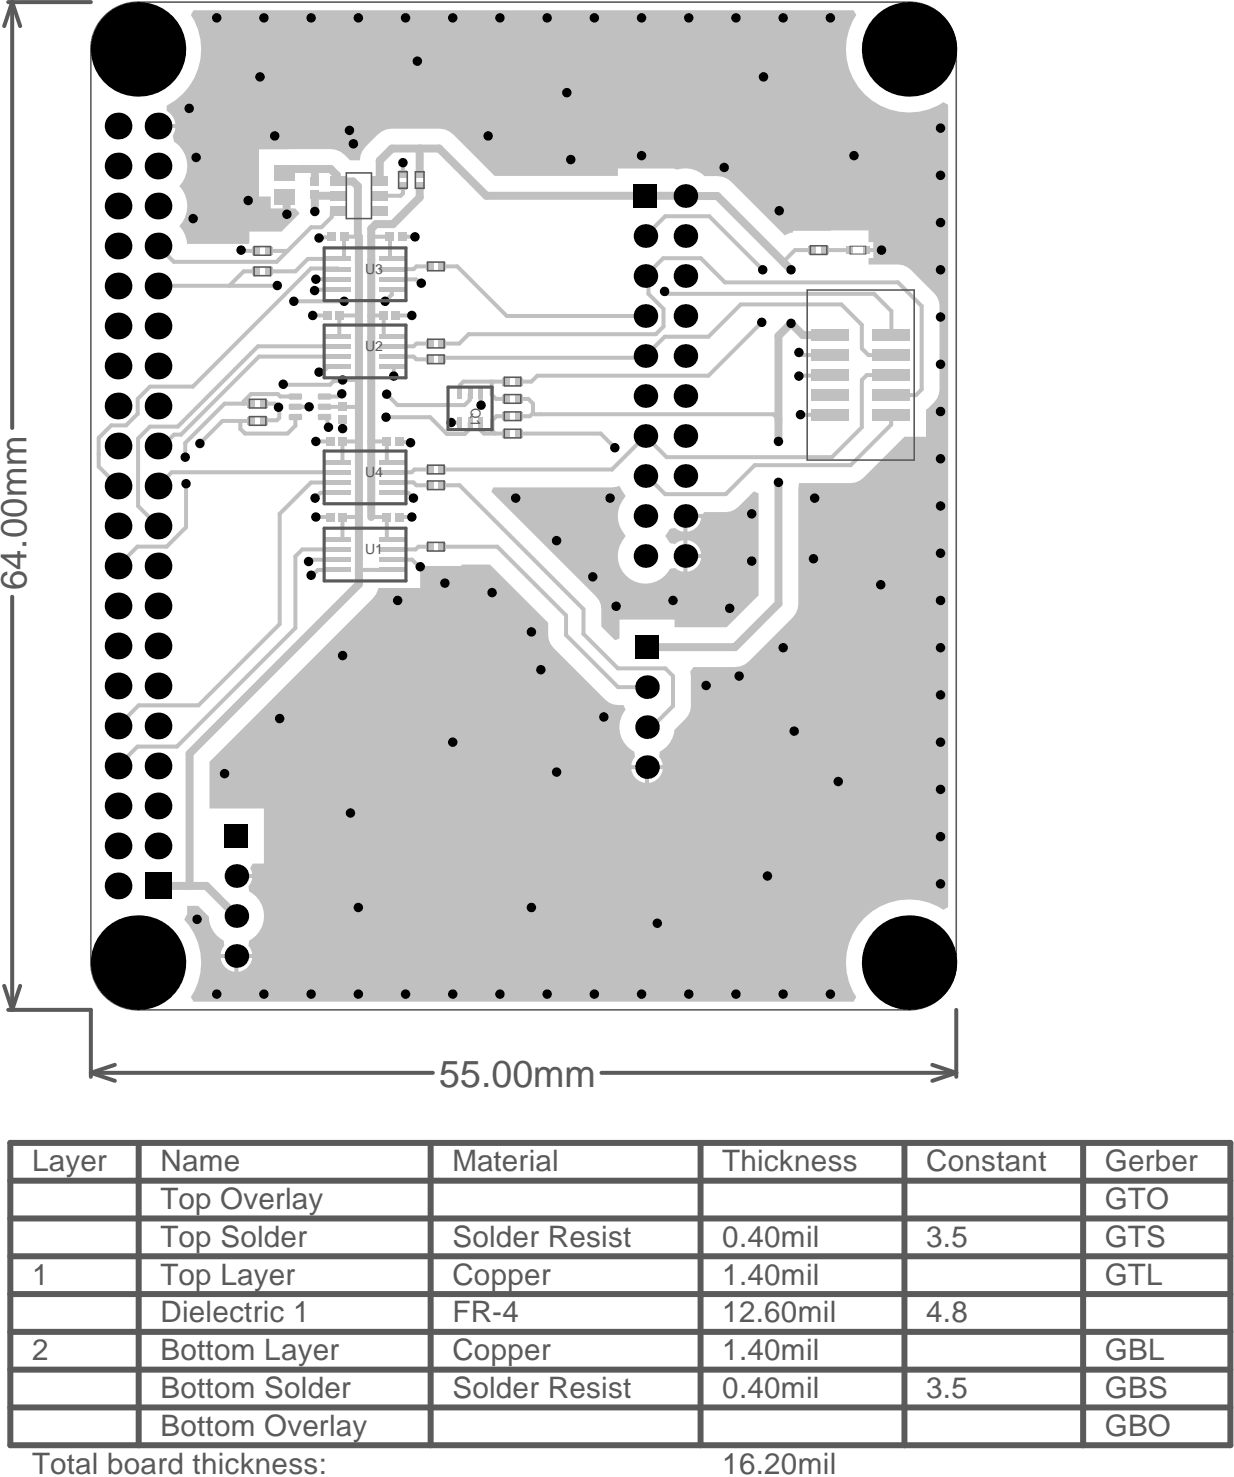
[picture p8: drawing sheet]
<svg xmlns="http://www.w3.org/2000/svg" width="261mm" height="313mm" viewBox="0 0 261 313" stroke-linecap="round" stroke-linejoin="round" font-family="sans-serif">
<defs><g id="words">
<text font-size="8" fill="#5a5a5a" x="92.9" y="230.1">55.00mm</text>
<text font-size="7.7" fill="#5a5a5a" x="5.6" y="124.9" transform="rotate(-90 5.6 124.9)">64.00mm</text>
<g font-size="6.3" fill="#5a5a5a">
<text x="6.8" y="247.9">Layer</text>
<text x="33.9" y="247.9">Name</text>
<text x="95.7" y="247.9">Material</text>
<text x="152.8" y="247.9">Thickness</text>
<text x="195.9" y="247.9">Constant</text>
<text x="233.7" y="247.9">Gerber</text>
<text x="33.9" y="255.9">Top Overlay</text>
<text x="233.7" y="255.9">GTO</text>
<text x="33.9" y="263.9">Top Solder</text>
<text x="95.7" y="263.9">Solder Resist</text>
<text x="152.8" y="263.9">0.40mil</text>
<text x="195.9" y="263.9">3.5</text>
<text x="233.7" y="263.9">GTS</text>
<text x="6.8" y="271.8">1</text>
<text x="33.9" y="271.8">Top Layer</text>
<text x="95.7" y="271.8">Copper</text>
<text x="152.8" y="271.8">1.40mil</text>
<text x="233.7" y="271.8">GTL</text>
<text x="33.9" y="279.8">Dielectric 1</text>
<text x="95.7" y="279.8">FR-4</text>
<text x="152.8" y="279.8">12.60mil</text>
<text x="195.9" y="279.8">4.8</text>
<text x="6.8" y="287.8">2</text>
<text x="33.9" y="287.8">Bottom Layer</text>
<text x="95.7" y="287.8">Copper</text>
<text x="152.8" y="287.8">1.40mil</text>
<text x="233.7" y="287.8">GBL</text>
<text x="33.9" y="295.8">Bottom Solder</text>
<text x="95.7" y="295.8">Solder Resist</text>
<text x="152.8" y="295.8">0.40mil</text>
<text x="195.9" y="295.8">3.5</text>
<text x="233.7" y="295.8">GBS</text>
<text x="33.9" y="303.8">Bottom Overlay</text>
<text x="233.7" y="303.8">GBO</text>
<text x="6.8" y="311.8">Total board thickness:</text>
<text x="152.8" y="311.8">16.20mil</text>
</g>
<g font-size="3" fill="#5a5a5a">
<text x="77.2" y="58">U3</text>
<text x="77.2" y="74.3">U2</text>
<text x="77.2" y="101">U4</text>
<text x="77.2" y="117.3">U1</text>
</g>
<text font-size="2.9" fill="#5a5a5a" x="99.6" y="86.4" transform="rotate(90 99.6 86.4)">Q1</text>
</g></defs>
<path d="M22.6 3a9.9 9.9 0 0 1 6.6-2.6h163.1a10 10 0 0 1 10 10v193.3a10 10 0 0 1-10 10h-163.1a10 10 0 0 1-10-10v-193.3a10 10 0 0 1 3.4-7.4z" fill="none" stroke="#5a5a5a" stroke-width=".33"/>
<g fill="#c0c0c0">
<path d="M104.3 103.1h25.2l1.4-.3 .2 .2 1.3 2a6.2 6.2 0 0 0 0 8.4 6 6 0 0 0 3 10 5.8 5.8 0 0 0 6.3-3l1.1-.2 .5 .4 1.3 .4v-6.7l-1.3 .4-.5 .4-.8-.1-.3-.1-1-1.5 1-1.4 .3-.2h.8l.5 .3 1.3 .4v-3.3h.4v-.4h3.7l.3-.4h4.5l1-.2 .9-.3 .8-.6 3.3-3.3 1 .4v21.6l-6.8 6.7h-11v-1.6h-11.6v4l-1 .4-2.9-2.9-.1-4.7-.4-.9-.6-.8-22.1-22.1zM145.4 109.6v2.9a3.2 3.2 0 0 0 2.9-2.9zM145.4 114.3v2.9h2.9a3.2 3.2 0 0 0-2.9-2.9zM145.4 118.1v2.9a3.2 3.2 0 0 0 2.9-2.9z"/>
<path d="M40.9 2.2h139.7l.5 1a13.3 13.3 0 0 0 1.8 16.7 13.3 13.3 0 0 0 16.7 1.7l1 .6v169.8l-1 .5a13.3 13.3 0 0 0-16.7 1.8 13.3 13.3 0 0 0-1.8 16.7l-.5 1h-139.7l-.5-1a13.2 13.2 0 0 0-1.4-16.4l.4-1h.2v-1.9h2.3l2.3 2.3a5.7 5.7 0 0 0 3 5l.2 1.1a2.93 2.93 0 0 0-.7 1.8h6.6l-.4-1.3-.3-.5 .2-1.1a5.8 5.8 0 0 0 0-10.3l-.2-1.1 .3-.5 .4-1.3h-3.3v-.8h3.3l-.4-1.3 .6-1h2.3v-11.6h-11.5v-9.9l34.6-34.6 .7-.9 .4-1.3h8.9v-4.5l.4-.1h8.3v-.3h6.1l12.3 12.3v2.6l.1 1 .4 .9 .6 .8 11 11a4.4 4.4 0 0 0 3.8 1.1l.4 1a5.8 5.8 0 0 0 1.8 8.8l.2 1.2-.3 .5-.4 1.2h6.6l-.4-1.2-.4-.5 .3-1.2a5.6 5.6 0 0 0 3-4.5l2.3-2.4 .6-.8 .4-.9 .2-1-.2-7.2 .7-1h8.8l1.1-.2 1-.4 .9-.7 9.2-9.2 .6-.9 .5-1 .1-1.1v-24.5l.1-1h11l1-.1 .9-.4 .7-.6 8.7-8.7h4.6v-5.7a6.2 6.2 0 0 0 2.9-4.3v-17.6l-.2-1-.3-.9-.6-.8-5-5-.8-.6-.9-.4-1-.1h-6.3v-1.4h1.1v-3.4h-1.1v-2.4h-15.9v.4l-.6 .1-1.2 .5-11.3-11.3-.8-.7-1.1-.4-1-.1h-2.7a5.7 5.7 0 0 0-5.7-1.4l-1-.2h-11.7v1.5h-26.1l-8.7-8.7a4.2 4.2 0 0 0-3-1.3h-10l-1.1 .2a11.1 11.1 0 0 0-5.5 5.5l-.2 1h-2a5.2 5.2 0 0 0-4.2-2.4l-15.1 .1v10h2.5v2.5h5.2l.8 1v.2l-3.7 3.7h-6.8v2.5l-.2 .1h-13a5.8 5.8 0 0 0-1.7-3.8 6.1 6.1 0 0 0 0-8.4 6.2 6.2 0 0 0-1.1-9.5l-.3-1.2 .5-1.1 .1-.5h-3.7v-.9h3.7a3.5 3.5 0 0 0-1.8-2.8v-1a13.3 13.3 0 0 0 5.1-19.2zM133.6 162.8a3.2 3.2 0 0 0 2.9 2.9v-2.9zM137.3 162.8v2.9a3.2 3.2 0 0 0 2.9-2.9zM46.7 202.7a3.2 3.2 0 0 0 2.9 2.9v-2.9zM50.4 202.7v2.9a3.2 3.2 0 0 0 2.9-2.9z"/>
</g>
<g fill="none" stroke="#c0c0c0" stroke-width=".85">
<path d="M51 52.9l.2 .2M33.5 60.5h-.1M20.9 96.1h.1M20.9 96.1v2.6M23.5 90l-2.6 2.7M29.1 87.6l-2.4 2.4M33.4 94.4h1M39.2 93.7v3M47.1 89.1h3.7v1.6M51.5 85v.4h-4M55.8 85.4h2.4M56 88.9l-.2 .2"/>
<path d="M59.3 83.9h3.2M59.9 81.3l.1 .1M62.5 83.9h.1M62.5 88.2v1.9l-1.7 1.6M33.4 102.8h.1M64 116.3l-1.5 1.4"/>
</g>
<circle cx="62.2" cy="63.8" r=".42" fill="#c0c0c0"/>
<path d="M63.6 35.8h-2.5l-.8 .8M71.3 37.1l-1.4-1.3h-3.1l-.2 .1v1.9M60.3 41.6l.3 .3M66.6 41.1v3.7M66.6 41.1l.3 .3M75.7 49.9l.2 .2" fill="none" stroke="#c0c0c0" stroke-width="1.7"/>
<g fill="none" stroke="#c0c0c0" stroke-width=".85">
<path d="M70.2 50.1l-.2 .1h-2.4l-.1 .2M71.4 56.8l.2 .2M71.5 44.6h-.7l-.6 .6M72.8 50.1h3.1M75.8 54.8l.1 .1M66.2 66.8h3M71.6 77.6h-2.2l-.9 .9h-.8l-.2 .3M71.6 61.3h-4.2l-.9 .2M71.8 66.8v4.2l-.2 .1M75.8 71.1l.1 .2M68.7 88.2h.3l.3 .3v1.7l.2 .2M68.7 83.9h2.7"/>
<path d="M70.6 80.6l-.8 .8M75.8 97.8l.1 .1M81.8 97.7l1.1 .1M66 118.4h5.6M66.8 109.4h3M71.6 104.3h-3.8l-1.1 1.1M81.8 114l1.1 .1M82.9 102.1h.1"/>
</g>
<circle cx="81.7" cy="88.3" r=".42" fill="#c0c0c0"/>
<g fill="none" stroke="#c0c0c0" stroke-width=".85">
<path d="M85.2 34.4v2.4M85.2 39.4v1.5l-.5 .5h-4.4M82.5 54.7l.4 .1M87.8 50.1h.1M88.8 59.9h.3M90.9 56.4h-2.8l-.6 .6M93.5 56.4h3.2M81.2 66.8v4.2l1.7 .1M82.9 77.6l.4 .1M82.9 61.3v1l-1.4 1.5M87.5 75.5l.6 .5h2.8M93.9 75.7l-.4 .3"/>
<path d="M136.5 75.3l-.3 .4M81.8 83.4l2.3 2.3M86.7 93.5l.2 .2M87.7 99.4h3.2M94.6 91.9h3.7M95.4 89.4h.1M95.5 89.4l1.8 .1M98 80.8l-.7 .7v1.9M101.6 83.4l.2 2.3M104 80.8v2.7l.9 .9M105 88.1l-.8 .8v2.3l.5 .5h-2.3l-.7-.6-.1-1.6M109.8 88.1h2.3"/>
<path d="M109.8 80.8h2.6M109.8 84.4h2M86.3 104.3l1.2 1.1M87.5 102.1l.6 .6h2.8M90.9 115.7h-2.4l-.6 .6M93.5 102.7h3.7M136.5 100.7h.4"/>
</g>
<g fill="#c0c0c0">
<circle cx="136.5" cy="58.4" r=".42"/>
<circle cx="136.5" cy="49.9" r=".42"/>
</g>
<g fill="none" stroke="#c0c0c0" stroke-width=".85">
<path d="M33.4 52.1l3.4 3.3M51.2 53.1h3M54.2 57.4h-2.6l-3.1 3.1h-15M56.8 53.1h4l-2.3 2.3M65.8 56.8h5.6M66.8 59.1h4.8M70.2 45.2v.7l-2.2 2.2h-2.2M72.8 50.1l-.1 4.7h-7.6l-2.6 2.6h-5.7M78.7 54.8l-.2 .1M82.5 50.1v4.6M82.9 57h4.6M85.1 50.1h2.7"/>
<path d="M88 59.1l.8 .8M136.5 58.4l.7 .6v3.2l3.2 3.2v3.7l-1.7 1.6M140.3 54.6h8M171.8 52.9h-3.6l-2.5 2.5M174.5 52.9h5.2M183.2 52.9h3.3M58.7 60.4l-.1 .1M62.2 63.8h10.6M71.8 66.8h4.1M78.5 66.8h2.7M78.7 71.1l-.2 .2M82.9 75.5h4.6"/>
<path d="M83.3 77.7v1.9M83.8 66.8h3.3M90.9 72.7h-2.8l-.6 .6h-4.6M93.5 72.7h3.7M140.6 61.7l.5 .5M140.6 71.3h9.3M169 74.6h.3l.6 .5h5.7M169.1 79.5l-.1 .1M175.6 79.4l-.1 .1M182.3 68.8v5l1.4 1.3h4.9M183.4 79.4l-1.1 1v10M188.6 65.8v5.1"/>
<path d="M195 64.8v17.6l-1.2 1.2M20.9 92.7v3.4M20.9 98.7l4.1 4.1M23.5 90h3.2M36.3 99.9l-2.9 2.9M37.6 90.3h-5.9l-2.5 2.5v14.3M38.3 92h-1.5l-2.4 2.4M40.8 81.8h-9.1l-2.6 2.6v3.2M47.1 89.1l-4.8 4.8M47.5 85.4l-8.3 8.3M50.8 89.1h2.4M50.8 90.7l1 1"/>
<path d="M51.5 85.4h1.7M53.1 83.4l-1.6 1.6M58.8 83.4l.5 .5M59.1 88.4l-.5 .5h-2.6M60 81.4h9.8M66.8 93.4h3M68.7 86.1h.1M72.3 83.3h-.3l-.6 .6M72.4 97.7l-.8 .1M72.5 88.7v2M75.9 86.1h.1M75.9 80.4h-3.4l-.2 .2h-1.7"/>
<path d="M78.7 97.8l-.2 .1M81.8 93.4v4.3M84.4 93.4l.2 .1h2.1M87.7 99.4l-.6 .5M91 88.3l3.6 3.6M98 80.8h9.1M99.4 83.4v1.3l-1.1 1h-14.2M99.4 89.5v1.3l-1.1 1.1M104.7 91.7h2.4M104.9 84.4h2.2M105 88.1h2.1M111.8 84.4l1 1"/>
<path d="M114.4 87.7h-1.4l-.2-.3-.7 .7M127.1 91.7l3 3M163.6 87.7l1.1 1M169.3 87.7l6.3 .1M188.6 87.8l-.1 2.1M39.4 102.4v9.2l-4.1 4.1h-6.2M62.5 117.7v15.2M64 116.3h7.6M65.8 102.1h5.8M66 118.4l-.4 .4h-.3M72.4 114l-.8 .1M72.4 109.4h3.5"/>
<path d="M78.5 109.4h3.3v4.6M82.9 118.4h4.3l1.5 1.5h.2M82.9 116.3h5M82.9 104.3h3.4M82.9 102.1h4.6M84.4 109.4h2.7M93.5 115.7h11.7M140.7 104.6h12.8M71.6 120.6h-4.3l-1.2 1.1h-.3M76.1 120.6l-.2 .1M123.4 128.9v5.3M29.1 158h8.3"/>
<path d="M29.3 149.3h12.7M136.9 153.9h1M140.8 141.4l1.6 1.7v6.3"/>
</g>
<g fill="none" stroke="#c0c0c0" stroke-width="1.7">
<path d="M63.6 35.8h3.2M71.3 37.1v1l.1 .2M74.7 38.4l1 1v10.5M82.9 31.4l-2.6 2.6v4.3M88.8 31.4v5.4M88.8 39.4v2.4M60.6 41.9l.1 3.4M66.9 41.4h4.6M75.9 50.1v73.5M79.5 47.4l-1 1v1.7M145 41.4l6.8 .1M165.7 55.4l1.6 1.7"/>
<path d="M175.6 70.9h-5.8l-2.5-2.5-2.6 2.7v22.3M164.7 102.1v25.6M40.1 159.5v28M33.4 187.5h10.3"/>
</g>
<circle cx="58.9" cy="86.2" r=".42" fill="#c0c0c0"/>
<g fill="none" stroke="#c0c0c0" stroke-width=".85">
<path d="M36.8 55.4h21.7M65.8 56.8l-25 25M65.8 48.1l-5 5M78.5 50.1h4M82.9 59.1h5.1M96.7 56.4l10.5 10.5h29.3M136.5 49.9l4.2-4.1h9.3l11.4 11.3M140.3 54.6l-3.8 3.8M148.3 54.6l5.1 5.2h36.6l5 5M48.5 60.5h10.1M71.6 75.5h-16.8l-16.5 16.5M71.6 73.3h-17l-17 17"/>
<path d="M93.9 75.7h42.3M138.7 70.7h-39.6l-1.9 2M140.6 71.3l-4.1 4M141.1 62.2h43.8l3.7 3.6M161.2 68.2l-11.3 11.3h-36.2l-1.3 1.3M169.1 79.5h6.4M182.3 68.8l-4.3-4.4h-21.3l-6.8 6.9M183.4 79.4h5.2M36.3 99.9h35.3M51.8 91.7h9M53.1 83.4h5.7M58.2 85.4l.9 .9v2.1"/>
<path d="M62.5 86.1h3M68.7 86.1h7.2M72.5 86.1h.1M75.9 93.4h-3.5v4.3M78.5 93.4h3.3M81.7 88.3h9.3M82.9 99.9h4.2M109.8 91.7h17.3M112.8 85.4v2M114.4 87.7h49.2M182.3 90.4l-6.3 6.3h-35l-4.5-4.4-7 7.1h-36M188.5 89.9l-8.5 8.5h-20.3l-6.2 6.2"/>
<path d="M188.6 83.6h5.2M29.1 115.7l-4.1 4.1M29.2 107.1l4.2 4.2M65.8 102.1l-6.6 6.6v23.4l-17.2 17.2M72.4 109.4v4.6M97.2 102.7l26.2 26.2M105.2 115.7l14.5 14.5v4.2l11 11h6.2M136.9 100.7l3.8 3.9M62.5 132.9l-25.1 25.1M76.1 120.6h6.8M123.4 134.2l7.3 7.2h10.1M29.1 158l-4.1 4.1"/>
<path d="M29.3 149.3l-4.3 4.3M142.4 149.4l-4.5 4.5"/>
</g>
<path d="M71.4 38.3l.3 .1h3M82.9 31.4h10l10 10h42.1M78.5 50.1v59.3M88.8 41.8l-5.7 5.6h-3.6M151.8 41.5l13.9 13.9M75.9 123.6l-35.8 35.9M164.7 127.7l-9.2 9.2h-18.6M43.7 187.5l6.3 6.3" fill="none" stroke="#c0c0c0" stroke-width="1.7"/>
<g fill="#000">
<circle cx="29.2" cy="10.4" r="10"/>
<circle cx="45.8" cy="3.8" r="1"/>
<circle cx="55" cy="16.3" r="1"/>
<circle cx="55.8" cy="3.8" r="1"/>
<circle cx="65.8" cy="3.8" r="1"/>
<circle cx="75.8" cy="3.8" r="1"/>
<circle cx="85.8" cy="3.8" r="1"/>
<circle cx="88.3" cy="12.9" r="1"/>
<circle cx="95.8" cy="3.8" r="1"/>
<circle cx="105.8" cy="3.8" r="1"/>
<circle cx="115.8" cy="3.8" r="1"/>
<circle cx="119.9" cy="19.6" r="1"/>
<circle cx="125.7" cy="3.8" r="1"/>
<circle cx="135.7" cy="3.8" r="1"/>
<circle cx="145.7" cy="3.8" r="1"/>
<circle cx="155.7" cy="3.8" r="1"/>
<circle cx="161.5" cy="16.3" r="1"/>
<circle cx="165.7" cy="3.8" r="1"/>
<circle cx="175.7" cy="3.8" r="1"/>
<circle cx="192.3" cy="10.4" r="10"/>
<circle cx="25" cy="35.1" r="2.83"/>
<circle cx="25" cy="26.7" r="2.83"/>
<circle cx="33.4" cy="26.7" r="2.83"/>
<circle cx="33.4" cy="35.1" r="2.83"/>
<circle cx="40" cy="22.9" r="1"/>
<circle cx="41.5" cy="33.3" r="1"/>
<circle cx="58.1" cy="28.8" r="1"/>
<circle cx="73.9" cy="27.6" r="1"/>
<circle cx="74.8" cy="30.4" r="1"/>
<circle cx="85.2" cy="34.4" r="1"/>
<circle cx="103.3" cy="28.8" r="1"/>
<circle cx="120.7" cy="33.8" r="1"/>
<circle cx="135.7" cy="32.9" r="1"/>
<circle cx="153.2" cy="35.4" r="1"/>
<circle cx="180.7" cy="32.9" r="1"/>
<circle cx="199" cy="27.1" r="1"/>
<circle cx="199" cy="37.1" r="1"/>
<circle cx="25" cy="43.6" r="2.83"/>
<circle cx="25" cy="52.1" r="2.83"/>
<circle cx="33.4" cy="43.6" r="2.83"/>
<circle cx="33.4" cy="52.1" r="2.83"/>
<circle cx="40.9" cy="46.3" r="1"/>
<circle cx="51" cy="52.9" r="1"/>
<circle cx="52.5" cy="42.4" r="1"/>
<circle cx="60.7" cy="45.3" r="1"/>
<circle cx="66.6" cy="44.8" r="1"/>
<circle cx="66.8" cy="59.1" r="1"/>
<circle cx="67.5" cy="50.4" r="1"/>
<circle cx="87.8" cy="50.1" r="1"/>
<circle cx="89.1" cy="59.9" r="1"/>
<circle cx="136.5" cy="58.4" r="2.5"/>
<circle cx="136.5" cy="49.9" r="2.5"/>
<circle cx="145" cy="49.9" r="2.5"/>
<circle cx="145" cy="58.4" r="2.5"/>
<circle cx="145" cy="41.5" r="2.5"/>
<circle cx="161.4" cy="57.1" r="1"/>
<circle cx="164.9" cy="44.6" r="1"/>
<circle cx="167.3" cy="57.1" r="1"/>
<circle cx="186.5" cy="52.9" r="1"/>
<circle cx="199" cy="57.1" r="1"/>
<circle cx="199" cy="47.1" r="1"/>
<circle cx="25" cy="60.5" r="2.83"/>
<circle cx="25" cy="69" r="2.83"/>
<circle cx="25" cy="77.5" r="2.83"/>
<circle cx="33.4" cy="77.5" r="2.83"/>
<circle cx="33.4" cy="60.5" r="2.83"/>
<circle cx="33.4" cy="69" r="2.83"/>
<circle cx="58.7" cy="60.4" r="1"/>
<circle cx="62.2" cy="63.8" r="1"/>
<circle cx="66.2" cy="66.8" r="1"/>
<circle cx="66.5" cy="61.5" r="1"/>
<circle cx="67.5" cy="78.8" r="1"/>
<circle cx="72.8" cy="63.8" r="1"/>
<circle cx="81.5" cy="63.8" r="1"/>
<circle cx="83.3" cy="79.6" r="1"/>
<circle cx="87.1" cy="66.8" r="1"/>
<circle cx="136.5" cy="66.9" r="2.5"/>
<circle cx="136.5" cy="75.3" r="2.5"/>
<circle cx="140.6" cy="61.7" r="1"/>
<circle cx="145" cy="75.3" r="2.5"/>
<circle cx="145" cy="66.9" r="2.5"/>
<circle cx="161.1" cy="68.2" r="1"/>
<circle cx="167.3" cy="68.4" r="1"/>
<circle cx="169" cy="79.6" r="1"/>
<circle cx="169" cy="74.6" r="1"/>
<circle cx="199" cy="67.1" r="1"/>
<circle cx="199" cy="77.1" r="1"/>
<circle cx="25" cy="85.9" r="2.83"/>
<circle cx="25" cy="94.4" r="2.83"/>
<circle cx="33.4" cy="85.9" r="2.83"/>
<circle cx="33.4" cy="94.4" r="2.83"/>
<circle cx="39.2" cy="96.7" r="1"/>
<circle cx="42.3" cy="93.9" r="1"/>
<circle cx="58.9" cy="86.2" r="1"/>
<circle cx="59.9" cy="81.3" r="1"/>
<circle cx="65.4" cy="86.1" r="1"/>
<circle cx="66.8" cy="93.4" r="1"/>
<circle cx="69.5" cy="90.4" r="1"/>
<circle cx="72.3" cy="83.3" r="1"/>
<circle cx="72.5" cy="80.4" r="1"/>
<circle cx="72.5" cy="90.7" r="1"/>
<circle cx="81.7" cy="88.3" r="1"/>
<circle cx="81.8" cy="83.4" r="1"/>
<circle cx="86.9" cy="93.7" r="1"/>
<circle cx="95.4" cy="89.4" r="1"/>
<circle cx="101.8" cy="85.7" r="1"/>
<circle cx="130.1" cy="94.7" r="1"/>
<circle cx="136.5" cy="83.8" r="2.5"/>
<circle cx="136.5" cy="92.3" r="2.5"/>
<circle cx="145" cy="92.3" r="2.5"/>
<circle cx="145" cy="83.8" r="2.5"/>
<circle cx="164.7" cy="93.4" r="1"/>
<circle cx="169.3" cy="87.7" r="1"/>
<circle cx="199" cy="97.1" r="1"/>
<circle cx="199" cy="87.1" r="1"/>
<circle cx="25" cy="119.8" r="2.83"/>
<circle cx="25" cy="111.3" r="2.83"/>
<circle cx="25" cy="102.8" r="2.83"/>
<circle cx="33.4" cy="102.8" r="2.83"/>
<circle cx="33.4" cy="119.8" r="2.83"/>
<circle cx="33.4" cy="111.3" r="2.83"/>
<circle cx="39.4" cy="102.4" r="1"/>
<circle cx="65.3" cy="118.8" r="1"/>
<circle cx="66.7" cy="105.4" r="1"/>
<circle cx="66.8" cy="109.4" r="1"/>
<circle cx="87.1" cy="109.4" r="1"/>
<circle cx="87.5" cy="105.4" r="1"/>
<circle cx="88.9" cy="119.9" r="1"/>
<circle cx="109.1" cy="105.4" r="1"/>
<circle cx="117.7" cy="114.4" r="1"/>
<circle cx="129.1" cy="105.4" r="1"/>
<circle cx="136.5" cy="117.7" r="2.5"/>
<circle cx="136.5" cy="109.2" r="2.5"/>
<circle cx="136.5" cy="100.7" r="2.5"/>
<circle cx="145" cy="117.7" r="2.5"/>
<circle cx="145" cy="109.2" r="2.5"/>
<circle cx="145" cy="100.7" r="2.5"/>
<circle cx="159" cy="108.7" r="1"/>
<circle cx="159" cy="118.7" r="1"/>
<circle cx="164.7" cy="102.1" r="1"/>
<circle cx="172.1" cy="118.2" r="1"/>
<circle cx="172.3" cy="105.4" r="1"/>
<circle cx="199" cy="117.1" r="1"/>
<circle cx="199" cy="107.1" r="1"/>
<circle cx="25" cy="128.2" r="2.83"/>
<circle cx="25" cy="136.7" r="2.83"/>
<circle cx="33.4" cy="136.7" r="2.83"/>
<circle cx="33.4" cy="128.2" r="2.83"/>
<circle cx="65.8" cy="121.7" r="1"/>
<circle cx="72.5" cy="138.7" r="1"/>
<circle cx="84.1" cy="127.1" r="1"/>
<circle cx="94.1" cy="123.4" r="1"/>
<circle cx="104.1" cy="125.4" r="1"/>
<circle cx="112.4" cy="133.7" r="1"/>
<circle cx="125.4" cy="122.1" r="1"/>
<circle cx="130.3" cy="128.3" r="1"/>
<circle cx="142.4" cy="127.1" r="1"/>
<circle cx="154.4" cy="128.7" r="1"/>
<circle cx="165.7" cy="137.1" r="1"/>
<circle cx="186.3" cy="123.7" r="1"/>
<circle cx="199" cy="137.1" r="1"/>
<circle cx="199" cy="127.1" r="1"/>
<circle cx="25" cy="153.6" r="2.83"/>
<circle cx="25" cy="145.2" r="2.83"/>
<circle cx="33.4" cy="153.6" r="2.83"/>
<circle cx="33.4" cy="145.2" r="2.83"/>
<circle cx="59.2" cy="152.1" r="1"/>
<circle cx="95.8" cy="157.1" r="1"/>
<circle cx="114.4" cy="141.7" r="1"/>
<circle cx="127.7" cy="151.7" r="1"/>
<circle cx="136.9" cy="153.9" r="2.5"/>
<circle cx="136.9" cy="145.4" r="2.5"/>
<circle cx="149.4" cy="145.1" r="1"/>
<circle cx="156.4" cy="143.1" r="1"/>
<circle cx="168" cy="154.7" r="1"/>
<circle cx="199" cy="157.1" r="1"/>
<circle cx="199" cy="147.1" r="1"/>
<circle cx="25" cy="170.6" r="2.83"/>
<circle cx="25" cy="162.1" r="2.83"/>
<circle cx="25" cy="179" r="2.83"/>
<circle cx="33.4" cy="170.6" r="2.83"/>
<circle cx="33.4" cy="179" r="2.83"/>
<circle cx="33.4" cy="162.1" r="2.83"/>
<circle cx="47.5" cy="163.7" r="1"/>
<circle cx="74.1" cy="172.1" r="1"/>
<circle cx="117.7" cy="163.4" r="1"/>
<circle cx="136.9" cy="162.3" r="2.5"/>
<circle cx="177.3" cy="165.4" r="1"/>
<circle cx="199" cy="167.1" r="1"/>
<circle cx="199" cy="177.1" r="1"/>
<circle cx="25" cy="187.5" r="2.83"/>
<circle cx="41.7" cy="194.5" r="1"/>
<circle cx="50" cy="185.4" r="2.5"/>
<circle cx="50" cy="193.8" r="2.5"/>
<circle cx="75.8" cy="192" r="1"/>
<circle cx="112.4" cy="192" r="1"/>
<circle cx="139.1" cy="195.4" r="1"/>
<circle cx="162.4" cy="185.4" r="1"/>
<circle cx="199" cy="187" r="1"/>
<circle cx="29.2" cy="203.7" r="10"/>
<circle cx="45.8" cy="210.4" r="1"/>
<circle cx="50" cy="202.3" r="2.5"/>
<circle cx="55.8" cy="210.4" r="1"/>
<circle cx="65.8" cy="210.4" r="1"/>
<circle cx="75.8" cy="210.4" r="1"/>
<circle cx="85.8" cy="210.4" r="1"/>
<circle cx="95.8" cy="210.4" r="1"/>
<circle cx="105.8" cy="210.4" r="1"/>
<circle cx="115.8" cy="210.4" r="1"/>
<circle cx="125.7" cy="210.4" r="1"/>
<circle cx="135.7" cy="210.4" r="1"/>
<circle cx="145.7" cy="210.4" r="1"/>
<circle cx="155.7" cy="210.4" r="1"/>
<circle cx="165.7" cy="210.4" r="1"/>
<circle cx="175.7" cy="210.4" r="1"/>
<circle cx="192.3" cy="203.7" r="10"/>
</g>
<g fill="#000">
<path d="M134.1 39h4.9v5h-4.9z" fill-rule="evenodd"/>
<path d="M134.4 134.4h5v5h-5z" fill-rule="evenodd"/>
<path d="M47.5 174.4h5v5h-5z" fill-rule="evenodd"/>
<path d="M30.6 184.6h5.7v5.7h-5.7z" fill-rule="evenodd"/>
</g>
<g fill="#c0c0c0">
<path d="M55.1 88.3h1.5v1.5h-1.5z" fill-rule="evenodd"/>
<path d="M52.4 88.3h1.5v1.5h-1.5z" fill-rule="evenodd"/>
<path d="M53.4 56.7h1.5v1.5h-1.5z" fill-rule="evenodd"/>
<path d="M56.1 56.7h1.5v1.5h-1.5z" fill-rule="evenodd"/>
<path d="M61.4 87.6h2.2l.3 .3v.7l-.3 .3h-2.2l-.3-.3v-.7z" fill-rule="evenodd"/>
<path d="M61.4 83.3h2.2l.3 .3v.7l-.3 .3h-2.2l-.3-.3v-.7z" fill-rule="evenodd"/>
<path d="M68.9 108.5h1.9v1.8h-1.9z" fill-rule="evenodd"/>
<path d="M67.6 87.6h2.1l.4 .3v.7l-.4 .3h-2.1l-.4-.3v-.7z" fill-rule="evenodd"/>
<path d="M67.6 83.3h2.1l.4 .3v.7l-.4 .3h-2.1l-.4-.3v-.7z" fill-rule="evenodd"/>
<path d="M69.3 49.2h1.8v1.8h-1.8z" fill-rule="evenodd"/>
<path d="M80.2 113.6h5.4v1h-5.4z" fill-rule="evenodd"/>
<path d="M80.2 115.8h5.4v1h-5.4z" fill-rule="evenodd"/>
<path d="M80.2 117.9h5.4v1h-5.4z" fill-rule="evenodd"/>
<path d="M83.5 108.5h1.9v1.8h-1.9z" fill-rule="evenodd"/>
<path d="M80.9 108.5h1.9v1.8h-1.9z" fill-rule="evenodd"/>
<path d="M80.2 101.6h5.4v1h-5.4z" fill-rule="evenodd"/>
<path d="M80.2 103.8h5.4v1h-5.4z" fill-rule="evenodd"/>
<path d="M80.2 97.3h5.4v1h-5.4z" fill-rule="evenodd"/>
<path d="M80.2 75h5.4v1h-5.4z" fill-rule="evenodd"/>
<path d="M80.2 77.1h5.4v1h-5.4z" fill-rule="evenodd"/>
<path d="M80.2 70.6h5.4v1h-5.4z" fill-rule="evenodd"/>
<path d="M80.2 60.8h5.4v1h-5.4z" fill-rule="evenodd"/>
<path d="M80.2 54.3h5.4v1h-5.4z" fill-rule="evenodd"/>
<path d="M80.2 56.5h5.4v1h-5.4z" fill-rule="evenodd"/>
<path d="M81.6 49.2h1.8v1.8h-1.8z" fill-rule="evenodd"/>
<path d="M90.1 114.9h1.5v1.5h-1.5z" fill-rule="evenodd"/>
<path d="M90.1 101.9h1.5v1.5h-1.5z" fill-rule="evenodd"/>
<path d="M90.1 75.3h1.5v1.5h-1.5z" fill-rule="evenodd"/>
<path d="M90.1 55.6h1.5v1.5h-1.5z" fill-rule="evenodd"/>
<path d="M88 36h1.5v1.5h-1.5z" fill-rule="evenodd"/>
<path d="M96.8 88.4h1v2.2h-1z" fill-rule="evenodd"/>
<path d="M96.8 82.3h1v2.1h-1z" fill-rule="evenodd"/>
<path d="M101.1 88.4h1v2.2h-1z" fill-rule="evenodd"/>
<path d="M101.1 82.3h1v2.1h-1z" fill-rule="evenodd"/>
<path d="M109 91h1.5v1.5h-1.5z" fill-rule="evenodd"/>
<path d="M109 87.3h1.5v1.5h-1.5z" fill-rule="evenodd"/>
<path d="M109 80h1.5v1.5h-1.5z" fill-rule="evenodd"/>
<path d="M109 83.7h1.5v1.5h-1.5z" fill-rule="evenodd"/>
<path d="M55.1 84.7h1.5v1.5h-1.5z" fill-rule="evenodd"/>
<path d="M52.4 84.7h1.5v1.5h-1.5z" fill-rule="evenodd"/>
<path d="M53.4 52.3h1.5v1.5h-1.5z" fill-rule="evenodd"/>
<path d="M56.1 52.3h1.5v1.5h-1.5z" fill-rule="evenodd"/>
<path d="M61.1 85.7l.3-.3h2.2l.3 .3v.7l-.3 .3h-2.2l-.3-.3z" fill-rule="evenodd"/>
<path d="M67.6 85.4h2.1l.4 .3v.7l-.4 .3h-2.1l-.4-.3v-.7z" fill-rule="evenodd"/>
<path d="M68.9 92.5h1.9v1.8h-1.9z" fill-rule="evenodd"/>
<path d="M68.3 65.9h1.8v1.7h-1.8z" fill-rule="evenodd"/>
<path d="M80.2 120.1h5.4v1h-5.4z" fill-rule="evenodd"/>
<path d="M83.5 92.5h1.9v1.8h-1.9z" fill-rule="evenodd"/>
<path d="M80.9 92.5h1.9v1.8h-1.9z" fill-rule="evenodd"/>
<path d="M80.2 99.4h5.4v1h-5.4z" fill-rule="evenodd"/>
<path d="M82.8 65.9h1.9v1.7h-1.9z" fill-rule="evenodd"/>
<path d="M80.2 65.9h1.9v1.7h-1.9z" fill-rule="evenodd"/>
<path d="M80.2 72.8h5.4v1h-5.4z" fill-rule="evenodd"/>
<path d="M80.2 58.6h5.4v1h-5.4z" fill-rule="evenodd"/>
<path d="M90.1 98.6h1.5v1.5h-1.5z" fill-rule="evenodd"/>
<path d="M90.1 72h1.5v1.5h-1.5z" fill-rule="evenodd"/>
<path d="M88 38.7h1.5v1.5h-1.5z" fill-rule="evenodd"/>
<path d="M171.1 52.2h1.5v1.5h-1.5z" fill-rule="evenodd"/>
<path d="M182.6 52.1h1.3v1.7h-1.3z" fill-rule="evenodd"/>
<path d="M68.9 117.9h5.3v1h-5.3z" fill-rule="evenodd"/>
<path d="M68.9 115.8h5.3v1h-5.3z" fill-rule="evenodd"/>
<path d="M68.9 113.6h5.3v1h-5.3z" fill-rule="evenodd"/>
<path d="M71.5 108.5h1.9v1.8h-1.9z" fill-rule="evenodd"/>
<path d="M68.9 103.8h5.3v1h-5.3z" fill-rule="evenodd"/>
<path d="M68.9 101.6h5.3v1h-5.3z" fill-rule="evenodd"/>
<path d="M68.9 97.3h5.3v1h-5.3z" fill-rule="evenodd"/>
<path d="M71.6 87.8h1.7v1.8h-1.7z" fill-rule="evenodd"/>
<path d="M68.9 77.1h5.3v1h-5.3z" fill-rule="evenodd"/>
<path d="M68.9 75h5.3v1h-5.3z" fill-rule="evenodd"/>
<path d="M68.9 70.6h5.3v1h-5.3z" fill-rule="evenodd"/>
<path d="M68.9 60.8h5.3v1h-5.3z" fill-rule="evenodd"/>
<path d="M68.9 56.5h5.3v1h-5.3z" fill-rule="evenodd"/>
<path d="M68.9 54.3h5.3v1h-5.3z" fill-rule="evenodd"/>
<path d="M71.8 49.2h1.9v1.8h-1.9z" fill-rule="evenodd"/>
<path d="M58.1 39.9h4.3v3.4h-4.3z" fill-rule="evenodd"/>
<path d="M65.7 40.1h1.8v1.9h-1.8z" fill-rule="evenodd"/>
<path d="M69.8 40.4h3.5v2h-3.5z" fill-rule="evenodd"/>
<path d="M78.6 40.4h3.5v2h-3.5z" fill-rule="evenodd"/>
<path d="M58.1 34.9h4.3v3.4h-4.3z" fill-rule="evenodd"/>
<path d="M92.8 114.9h1.5v1.5h-1.5z" fill-rule="evenodd"/>
<path d="M92.8 101.9h1.5v1.5h-1.5z" fill-rule="evenodd"/>
<path d="M106.3 91h1.5v1.5h-1.5z" fill-rule="evenodd"/>
<path d="M106.3 87.3h1.5v1.5h-1.5z" fill-rule="evenodd"/>
<path d="M98.9 88.4h1v2.2h-1z" fill-rule="evenodd"/>
<path d="M106.3 80h1.5v1.5h-1.5z" fill-rule="evenodd"/>
<path d="M106.3 83.7h1.5v1.5h-1.5z" fill-rule="evenodd"/>
<path d="M98.9 82.3h1v2.1h-1z" fill-rule="evenodd"/>
<path d="M92.8 75.3h1.5v1.5h-1.5z" fill-rule="evenodd"/>
<path d="M92.8 55.6h1.5v1.5h-1.5z" fill-rule="evenodd"/>
<path d="M84.2 49.2h1.8v1.8h-1.8z" fill-rule="evenodd"/>
<path d="M84.5 36h1.5v1.5h-1.5z" fill-rule="evenodd"/>
<path d="M171.6 82.3h8v2.6h-8z" fill-rule="evenodd"/>
<path d="M171.6 73.9h8v2.5h-8z" fill-rule="evenodd"/>
<path d="M171.6 69.6h8v2.6h-8z" fill-rule="evenodd"/>
<path d="M68.9 120.1h5.3v1h-5.3z" fill-rule="evenodd"/>
<path d="M71.6 85.2h1.7v1.8h-1.7z" fill-rule="evenodd"/>
<path d="M71.5 92.5h1.9v1.8h-1.9z" fill-rule="evenodd"/>
<path d="M68.9 99.4h5.3v1h-5.3z" fill-rule="evenodd"/>
<path d="M70.8 65.9h1.9v1.7h-1.9z" fill-rule="evenodd"/>
<path d="M68.9 72.8h5.3v1h-5.3z" fill-rule="evenodd"/>
<path d="M68.9 58.6h5.3v1h-5.3z" fill-rule="evenodd"/>
<path d="M65.7 37.5h1.8v1.9h-1.8z" fill-rule="evenodd"/>
<path d="M69.8 37.3h3.5v2h-3.5z" fill-rule="evenodd"/>
<path d="M69.8 43.6h3.5v2h-3.5z" fill-rule="evenodd"/>
<path d="M78.6 43.6h3.5v2h-3.5z" fill-rule="evenodd"/>
<path d="M78.6 37.3h3.5v2h-3.5z" fill-rule="evenodd"/>
<path d="M92.8 98.6h1.5v1.5h-1.5z" fill-rule="evenodd"/>
<path d="M92.8 72h1.5v1.5h-1.5z" fill-rule="evenodd"/>
<path d="M84.5 38.7h1.5v1.5h-1.5z" fill-rule="evenodd"/>
<path d="M171.6 86.6h8v2.5h-8z" fill-rule="evenodd"/>
<path d="M171.6 78.1h8v2.5h-8z" fill-rule="evenodd"/>
<path d="M173.8 52.2h1.5v1.5h-1.5z" fill-rule="evenodd"/>
<path d="M179.1 52.1h1.3v1.7h-1.3z" fill-rule="evenodd"/>
<path d="M184.6 82.3h8v2.6h-8z" fill-rule="evenodd"/>
<path d="M184.6 73.9h8v2.5h-8z" fill-rule="evenodd"/>
<path d="M184.6 69.6h8v2.6h-8z" fill-rule="evenodd"/>
<path d="M184.6 86.6h8v2.5h-8z" fill-rule="evenodd"/>
<path d="M184.6 78.1h8v2.5h-8z" fill-rule="evenodd"/>
</g>
<g fill="#c0c0c0">
<path d="M63.6 88.6h.3zM63.6 88.6h.3l-.3 .3z"/>
<path d="M63.6 87.6v.3zM63.6 87.6l.3 .3h-.3z"/>
<path d="M61.1 87.9h.3zM61.2 87.6h.2v.3h-.3z"/>
<path d="M61.4 88.6v.3zM61.1 88.6h.3v.3z"/>
<path d="M63.6 84.3h.3zM63.6 84.3h.3l-.3 .3z"/>
<path d="M63.6 83.3v.3zM63.6 83.3l.3 .3h-.3z"/>
<path d="M61.1 83.6h.3zM61.2 83.3h.2v.3h-.3z"/>
<path d="M61.4 84.3v.3zM61.1 84.3h.3v.3z"/>
<path d="M69.7 88.6h.4zM69.7 88.6h.4l-.4 .3z"/>
<path d="M69.7 87.6v.3zM69.7 87.6l.4 .3h-.4z"/>
<path d="M67.2 87.9h.4zM67.4 87.6h.2v.3h-.4z"/>
<path d="M67.6 88.6v.3zM67.2 88.6h.4v.3z"/>
<path d="M69.7 84.3h.4zM69.7 84.3h.4l-.4 .3z"/>
<path d="M69.7 83.3v.3zM69.7 83.3l.4 .3h-.4z"/>
<path d="M67.2 83.6h.4zM67.4 83.3h.2v.3h-.4z"/>
<path d="M67.6 84.3v.3zM67.2 84.3h.4v.3z"/>
<path d="M63.6 86.4h.3zM63.6 86.4h.3l-.3 .3z"/>
<path d="M63.6 85.4v.3zM63.6 85.4l.3 .3h-.3z"/>
<path d="M61.1 85.7h.3zM61.2 85.5l.2-.1v.3h-.3z"/>
<path d="M61.4 86.4v.3zM61.1 86.4h.3v.3z"/>
<path d="M69.7 86.4h.4zM69.7 86.4h.4l-.4 .3z"/>
<path d="M69.7 85.4v.3zM69.7 85.4l.4 .3h-.4z"/>
<path d="M67.2 85.7h.4zM67.4 85.5l.2-.1v.3h-.4z"/>
<path d="M67.6 86.4v.3zM67.2 86.4h.4v.3z"/>
</g>
<g fill="none" stroke="#5a5a5a" stroke-width=".33">
<path d="M73.3 36.6h5.3v9.7h-5.3zM84.3 36.3h1.9v3.5h-1.9zM87.9 36.4h1.8v3.5h-1.8zM53.8 52.2h3.5v1.8h-3.5zM53.8 56.5h3.5v1.8h-3.5zM90.5 55.5h3.5v1.8h-3.5zM171.4 52h3.5v1.8h-3.5zM90.5 71.8h3.5v1.8h-3.5zM90.5 75.1h3.5v1.9h-3.5zM106.7 79.8h3.5v1.9h-3.5zM170.8 61.4h22.6v36h-22.6zM52.8 84.5h3.5v1.8h-3.5z"/>
<path d="M52.8 88.2h3.5v1.8h-3.5zM90.5 98.4h3.5v1.9h-3.5zM106.7 83.5h3.5v1.8h-3.5zM106.7 87.2h3.5v1.8h-3.5zM106.7 90.8h3.5v1.9h-3.5zM90.5 101.8h3.5v1.8h-3.5zM90.5 114.8h3.5v1.8h-3.5z"/>
</g>
<path d="M68.6 52.5h17.3v11.1h-17.3zM68.6 68.8h17.3v11.2h-17.3zM68.6 95.4h17.3v11.2h-17.3zM94.8 81.9h9.3v9h-9.3zM68.6 111.8h17.3v11.1h-17.3z" fill="none" stroke="#5a5a5a" stroke-width=".67"/>
<path d="M179.8 52.1h3.4v1.7h-3.4z" fill="none" stroke="#5a5a5a" stroke-width=".21"/>
<g fill="none" stroke="#5a5a5a" stroke-width=".85">
<path d="M1.7 .4h17.5M2.6 .4l-1.7 5.1M2.6 .4v90.2M2.6 .4l1.7 5.1M2.6 126.3v87.4M.9 208.6l1.7 5.1M1.7 213.7h17.5v14.2M4.3 208.6l-1.7 5.1M202.3 213.7v14.2M19.2 227l5.1 1.7M19.2 227h72.4M24.3 225.3l-5.1 1.7"/>
<path d="M127.2 227h75.1M197.2 225.3l5.1 1.7M202.3 227l-5.1 1.7"/>
</g>
<g fill="none" stroke="#5a5a5a" stroke-width="1.3">
<path d="M2.2 241.9h258.1v63.9h-258.1zM2.2 257.9h258.1M2.2 249.9h258.1M29.3 241.9v63.9M91.1 241.9v63.9M148.2 241.9v63.9M191.3 241.9v63.9M229.1 241.9v63.9M2.2 273.8h258.1M2.2 265.9h258.1M2.2 297.8h258.1M2.2 281.8h258.1"/>
<path d="M2.2 289.8h258.1"/>
</g>
<use href="#words"/>
</svg>
